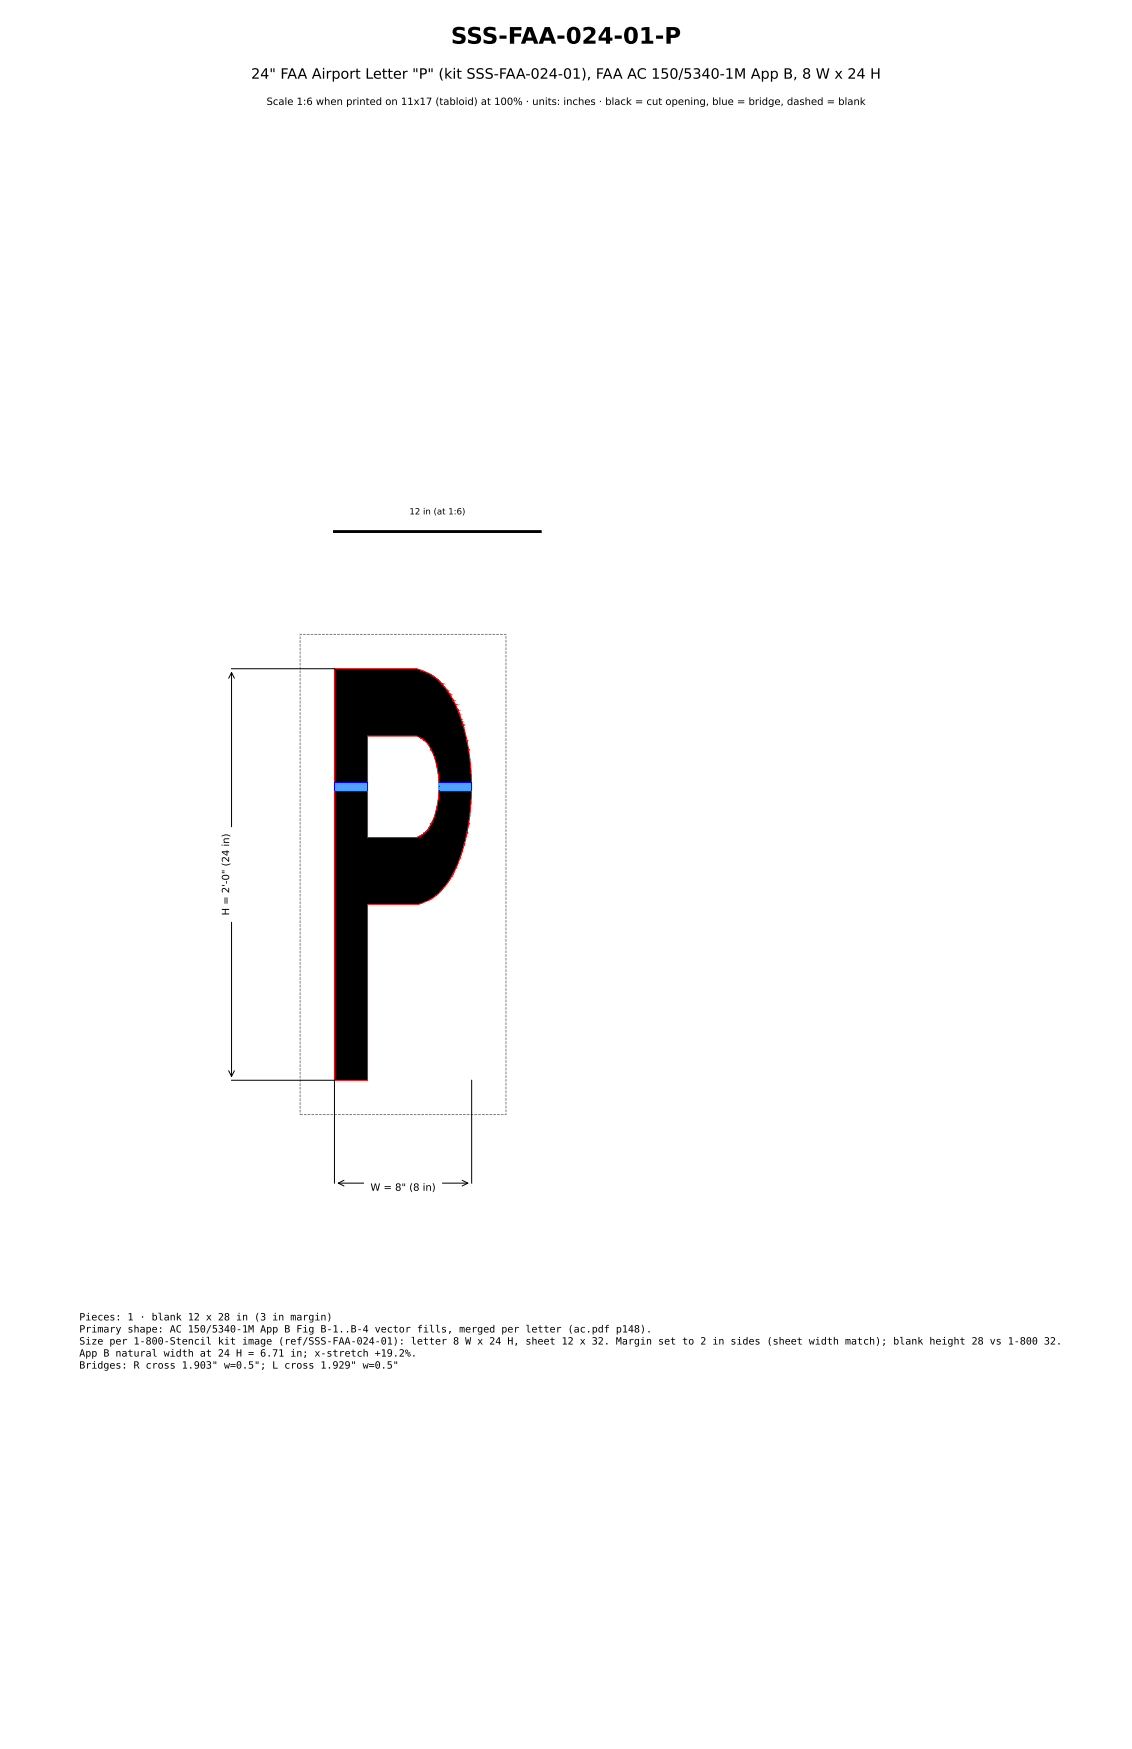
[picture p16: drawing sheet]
<svg xmlns="http://www.w3.org/2000/svg" width="279mm" height="432mm" viewBox="0 0 279 432" stroke-linecap="round" stroke-linejoin="round" font-family="sans-serif">
<defs><g id="words">
<text font-size="5.6" x="111.3" y="10.8">SSS-FAA-024-01-P</text>
<text font-size="3.5" x="62" y="19.4">24&quot; FAA Airport Letter &quot;P&quot; (kit SSS-FAA-024-01), FAA AC 150/5340-1M App B, 8 W x 24 H</text>
<g font-size="2.5">
<text x="65.8" y="25.9">Scale 1:6 when printed on 11x17 (tabloid) at 100% · units: inches · black = cut opening, blue = bridge, dashed = blank</text>
<text x="56.6" y="226" transform="rotate(-90 56.6 226)">H = 2'-0&quot; (24 in)</text>
<text x="91.4" y="294">W = 8&quot; (8 in)</text>
<text x="19.6" y="326">Pieces: 1 · blank 12 x 28 in (3 in margin)</text>
<text x="19.6" y="329">Primary shape: AC 150/5340-1M App B Fig B-1..B-4 vector fills, merged per letter (ac.pdf p148).</text>
<text x="19.6" y="331.9">Size per 1-800-Stencil kit image (ref/SSS-FAA-024-01): letter 8 W x 24 H, sheet 12 x 32. Margin set to 2 in sides (sheet width match); blank height 28 vs 1-800 32.</text>
<text x="19.6" y="334.9">App B natural width at 24 H = 6.71 in; x-stretch +19.2%.</text>
<text x="19.6" y="337.9">Bridges: R cross 1.903&quot; w=0.5&quot;; L cross 1.929&quot; w=0.5&quot;</text>
</g>
<text font-size="2.1" x="101" y="127">12 in (at 1:6)</text>
</g></defs>
<path d="M74.1 156.6h50.8v118.6h-50.8z" fill="none" stroke="#808080" stroke-width=".25" stroke-dasharray=".7 .3" stroke-linecap="butt"/>
<path d="M82.5 165.1h20.3l3.4 1.4 2.1 1.5 1.9 2.2 1.1 1.6 1.5 2.9 1.3 3.5 1.1 4.6h.3l-.2 .1 .4 2.2h.2h-.2l.4 3.9 .3 4.2h-8.1v-1.5l-.4-2.3a13.4 13.4 0 0 0-1.5-4.3h-.2h.2a4 4 0 0 0-1.8-2.3h.2l-1.9-1.1h-12.2v11.5h-8.2zM82.5 195.3h8.2v11.5h12.2l1.9-1.1-.2-.1h.2l.7-.7 .9-1.5h-.2h.2l.9-1.9 .5-1.8 .5-2.9v-1.5h8.1l-.3 4.2-.4 3.9h.2h-.2l-.4 2.2 .2 .1h-.3l-1 4-1.7 4.6-1.7 3.1-2 2.7-2.3 1.8-3.2 1.3h-12.6v43.5h-8.2z" fill="#000" stroke="#f00" stroke-width=".25"/>
<g fill="#4fa3ff" stroke="#00f" stroke-width=".25">
<path d="M82.5 193.2h8.2v2.1h-8.2z"/>
<path d="M108.3 193.2h8.1v2.1h-8.1z"/>
</g>
<path d="M56.4 167.5l.7-1.5 .8 1.5M57.1 166v99.8M57.1 165.1h25.4M56.4 264.3l.7 1.5 .8-1.5M57.1 266.7h25.4v25.4M116.4 266.7v25.4M83.5 292.1h32M84.9 291.4l-1.4 .7 1.4 .7M114.1 291.4l1.4 .7-1.4 .7" fill="none" stroke="#000" stroke-width=".25"/>
<path d="M82.5 131.2h50.8" fill="none" stroke="#000" stroke-width=".71"/>
<g fill="#fff" stroke="#fff" stroke-width=".35">
<path d="M90 290.7h18.9v5.3h-18.9z"/>
<path d="M53.3 204.4h5.3v23h-5.3z"/>
</g>
<use href="#words"/>
</svg>
